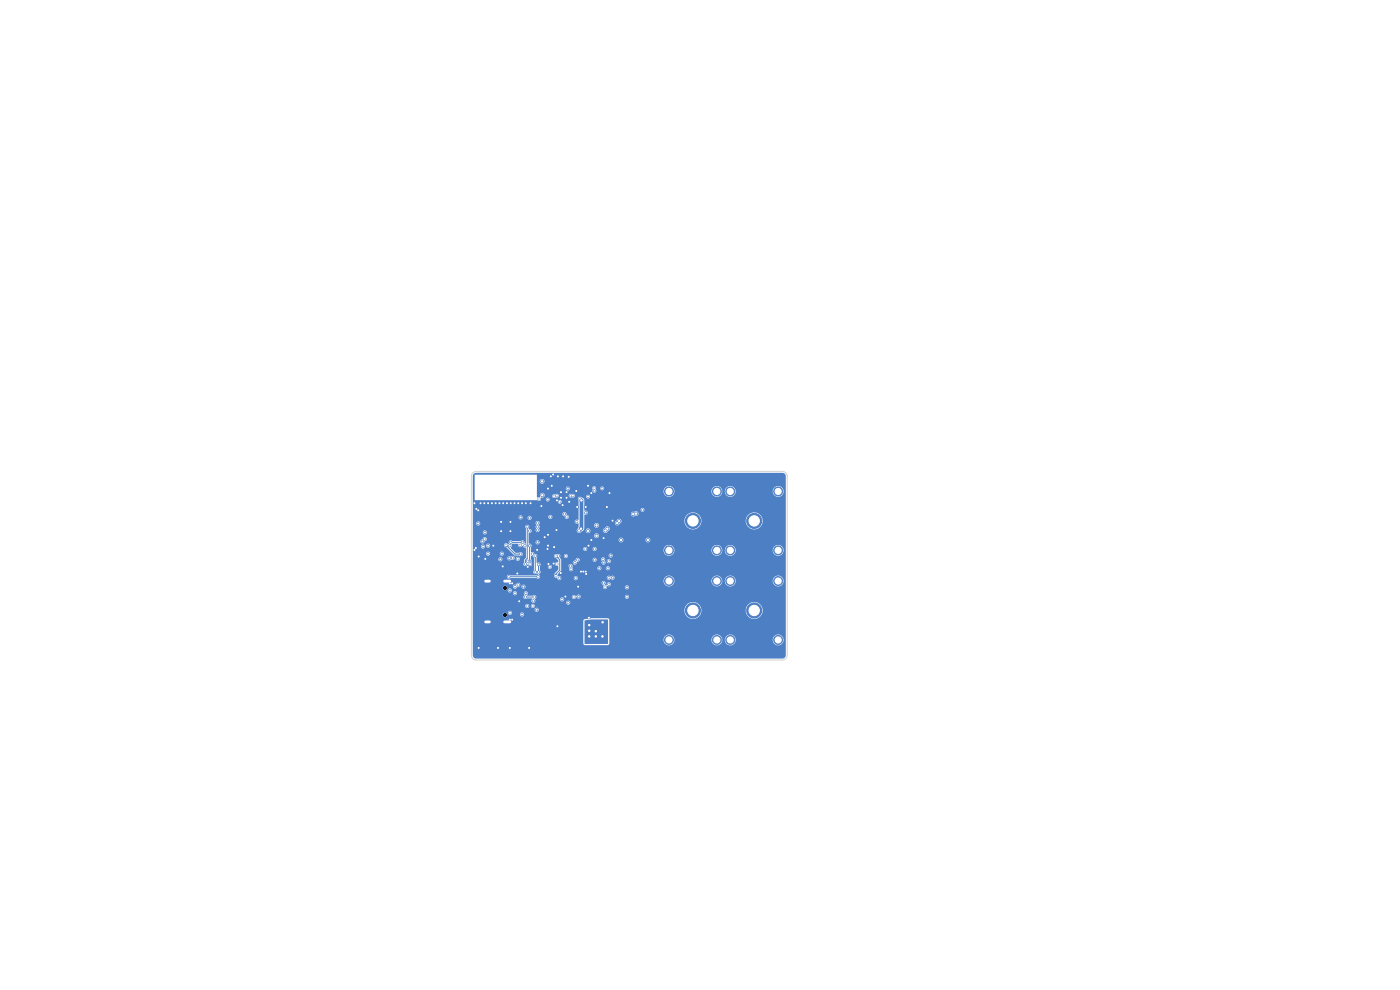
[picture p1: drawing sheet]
<svg xmlns="http://www.w3.org/2000/svg" width="297mm" height="210mm" viewBox="0 0 297 210" stroke-linecap="round" stroke-linejoin="round" font-family="sans-serif">
<g fill="#4d7fc4" stroke="#4d7fc4" stroke-width=".21">
<circle cx="141.9" cy="104.2" r=".95"/>
<circle cx="141.9" cy="116.7" r=".95"/>
<circle cx="147" cy="110.5" r="1.6"/>
<circle cx="152.1" cy="104.2" r=".95"/>
<circle cx="152.1" cy="116.7" r=".95"/>
<circle cx="141.9" cy="123.2" r=".95"/>
<circle cx="141.9" cy="135.7" r=".95"/>
<circle cx="147" cy="129.5" r="1.6"/>
<circle cx="152.1" cy="123.2" r=".95"/>
<circle cx="152.1" cy="135.7" r=".95"/>
<circle cx="119" cy="104.4" r=".25"/>
<circle cx="119" cy="105.6" r=".25"/>
</g>
<path d="M103 123.3h.8M103 131.9h.8M107.1 123.3h1.1M107.1 131.9h1.1" fill="none" stroke="#4d7fc4" stroke-width="1"/>
<path d="M118.8 104.2h1.6v1.6h-1.6z" fill="#4d7fc4"/>
<g fill="#4d7fc4" stroke="#4d7fc4" stroke-width=".21">
<circle cx="120.2" cy="104.4" r=".25"/>
<circle cx="120.2" cy="105.6" r=".25"/>
<circle cx="154.9" cy="123.2" r=".95"/>
<circle cx="154.9" cy="135.7" r=".95"/>
<circle cx="160" cy="129.5" r="1.6"/>
<circle cx="165.1" cy="123.2" r=".95"/>
<circle cx="165.1" cy="135.7" r=".95"/>
<circle cx="154.9" cy="104.2" r=".95"/>
<circle cx="154.9" cy="116.7" r=".95"/>
<circle cx="160" cy="110.5" r="1.6"/>
<circle cx="165.1" cy="104.2" r=".95"/>
<circle cx="165.1" cy="116.7" r=".95"/>
<circle cx="122.5" cy="107.5" r=".22"/>
<circle cx="108.7" cy="123.8" r=".23"/>
<circle cx="109.9" cy="106.8" r=".22"/>
<circle cx="124.7" cy="103.1" r=".22"/>
<circle cx="116.8" cy="101" r=".22"/>
<circle cx="106.6" cy="120.2" r=".22"/>
<circle cx="102.9" cy="118.5" r=".23"/>
<circle cx="118" cy="112.5" r=".22"/>
<circle cx="116.2" cy="103.7" r=".23"/>
<circle cx="101.5" cy="137.5" r=".23"/>
<circle cx="117" cy="103.1" r=".22"/>
<circle cx="119.4" cy="101" r=".22"/>
<circle cx="117.5" cy="116.1" r=".23"/>
<circle cx="112" cy="120.3" r=".2"/>
<circle cx="103.5" cy="106.8" r=".22"/>
<circle cx="108.6" cy="131.5" r=".22"/>
<circle cx="112.5" cy="106.8" r=".22"/>
<circle cx="119.9" cy="126.6" r=".22"/>
<circle cx="116.2" cy="113.5" r=".22"/>
<circle cx="125.5" cy="114.5" r=".22"/>
<circle cx="129.9" cy="110.5" r=".22"/>
<circle cx="110.1" cy="127.6" r=".22"/>
<circle cx="107.5" cy="106.8" r=".22"/>
<circle cx="101.1" cy="107.9" r=".22"/>
<circle cx="124.2" cy="107.5" r=".23"/>
<circle cx="112.2" cy="137.5" r=".23"/>
<circle cx="129.3" cy="104.6" r=".2"/>
<circle cx="120.7" cy="106.5" r=".22"/>
<circle cx="100.7" cy="116.7" r=".23"/>
<circle cx="105.9" cy="106.8" r=".22"/>
<circle cx="104.6" cy="115.8" r=".22"/>
<circle cx="119.3" cy="107.2" r=".22"/>
<circle cx="106.3" cy="112.7" r=".23"/>
<circle cx="100.6" cy="106.8" r=".22"/>
<circle cx="128.8" cy="107.5" r=".23"/>
<circle cx="108.3" cy="110.7" r=".22"/>
<circle cx="110.7" cy="106.7" r=".22"/>
<circle cx="108.2" cy="123.7" r=".22"/>
<circle cx="101.5" cy="108.2" r=".22"/>
<circle cx="116.4" cy="119.6" r=".23"/>
<circle cx="108.3" cy="106.8" r=".22"/>
<circle cx="105.2" cy="106.7" r=".22"/>
<circle cx="120.6" cy="101.2" r=".22"/>
<circle cx="123.8" cy="121.2" r=".23"/>
<circle cx="109.8" cy="121.6" r=".22"/>
<circle cx="117.5" cy="119.5" r=".22"/>
<circle cx="100.9" cy="116.2" r=".23"/>
<circle cx="106.3" cy="110.7" r=".23"/>
<circle cx="101.5" cy="118.1" r=".23"/>
<circle cx="113.9" cy="116.7" r=".23"/>
<circle cx="116.2" cy="115.8" r=".22"/>
<circle cx="122.6" cy="124.5" r=".22"/>
<circle cx="118.1" cy="106.2" r=".22"/>
<circle cx="128" cy="114.2" r=".22"/>
<circle cx="124.3" cy="121.8" r=".22"/>
<circle cx="108.2" cy="131.4" r=".22"/>
<circle cx="117.4" cy="100.7" r=".23"/>
<circle cx="102.7" cy="106.7" r=".22"/>
<circle cx="118.3" cy="101.1" r=".22"/>
<circle cx="108.3" cy="112.7" r=".22"/>
<circle cx="124.8" cy="115.7" r=".22"/>
<circle cx="114.9" cy="107.3" r=".22"/>
<circle cx="118.2" cy="132.9" r=".22"/>
<circle cx="116.1" cy="116.4" r=".22"/>
<circle cx="123.2" cy="121.2" r=".23"/>
<circle cx="124.2" cy="121.2" r=".23"/>
<circle cx="101.9" cy="106.8" r=".22"/>
<circle cx="105.7" cy="137.5" r=".23"/>
<circle cx="106.7" cy="106.7" r=".22"/>
<circle cx="122.2" cy="104.2" r=".22"/>
<circle cx="109.1" cy="106.7" r=".22"/>
<circle cx="111.5" cy="106.8" r=".22"/>
<circle cx="125.4" cy="104.6" r=".2"/>
<circle cx="118.9" cy="121.5" r=".23"/>
<circle cx="108.2" cy="137.4" r=".22"/>
<circle cx="115.5" cy="113.9" r=".23"/>
<circle cx="104.3" cy="106.8" r=".22"/>
<circle cx="124.9" cy="131.1" r=".23"/>
<circle cx="108.2" cy="125.2" r=".22"/>
<circle cx="111.5" cy="125.9" r=".22"/>
<circle cx="109.9" cy="124.1" r=".23"/>
<circle cx="120.5" cy="103.6" r=".22"/>
<circle cx="108.2" cy="130" r=".22"/>
<circle cx="113.1" cy="127.4" r=".22"/>
<circle cx="109.2" cy="125.9" r=".22"/>
<circle cx="109.2" cy="124.5" r=".22"/>
<circle cx="108.8" cy="118.3" r=".22"/>
<circle cx="113" cy="128.6" r=".22"/>
<circle cx="111.8" cy="128.6" r=".22"/>
<circle cx="111.3" cy="115.8" r=".22"/>
<circle cx="112.5" cy="119.6" r=".22"/>
<circle cx="111.5" cy="126.6" r=".23"/>
<circle cx="113.4" cy="126.6" r=".23"/>
<circle cx="112.3" cy="115.8" r=".22"/>
<circle cx="117.5" cy="105.3" r=".2"/>
<circle cx="118.1" cy="105.2" r=".2"/>
<circle cx="115.1" cy="105.1" r=".3"/>
<circle cx="115" cy="102.1" r=".3"/>
<circle cx="116.2" cy="106" r=".2"/>
<circle cx="136.3" cy="108.2" r=".2"/>
<circle cx="124.7" cy="105.3" r=".2"/>
<circle cx="126.5" cy="113.7" r=".3"/>
<circle cx="118.7" cy="106.4" r=".2"/>
<circle cx="123.4" cy="106.1" r=".3"/>
<circle cx="127.7" cy="103.6" r=".2"/>
<circle cx="126.1" cy="104.1" r=".2"/>
<circle cx="127.8" cy="135" r=".3"/>
<circle cx="122.8" cy="112.5" r=".3"/>
<circle cx="121.6" cy="105.2" r=".2"/>
<circle cx="125" cy="132.6" r=".3"/>
<circle cx="125" cy="133.8" r=".3"/>
<circle cx="126.4" cy="133.9" r=".3"/>
<circle cx="125" cy="135" r=".3"/>
<circle cx="126.5" cy="111.5" r=".3"/>
<circle cx="121" cy="105.2" r=".2"/>
<circle cx="123" cy="105.8" r=".2"/>
<circle cx="123.2" cy="112.2" r=".3"/>
<circle cx="126" cy="103.6" r=".2"/>
<circle cx="126.4" cy="135" r=".3"/>
<circle cx="127.8" cy="132" r=".3"/>
<circle cx="102.3" cy="114.9" r=".22"/>
<circle cx="112.4" cy="109.8" r=".23"/>
<circle cx="110.4" cy="109.7" r=".22"/>
<circle cx="119.8" cy="109.1" r=".22"/>
<circle cx="116.7" cy="109.6" r=".22"/>
<circle cx="110.4" cy="115.6" r=".23"/>
<circle cx="114" cy="111.8" r=".22"/>
<circle cx="120.2" cy="109.7" r=".23"/>
<circle cx="121.1" cy="120.1" r=".23"/>
<circle cx="112.4" cy="112.7" r=".23"/>
<circle cx="103.5" cy="115.8" r=".22"/>
<circle cx="120.5" cy="127.9" r=".22"/>
<circle cx="106.4" cy="117.4" r=".22"/>
<circle cx="122.4" cy="110.7" r=".23"/>
<circle cx="124.1" cy="116.4" r=".22"/>
<circle cx="121.8" cy="126.6" r=".22"/>
<circle cx="108.1" cy="115.7" r=".22"/>
<circle cx="122.2" cy="122.6" r=".22"/>
<circle cx="124.2" cy="108.8" r=".22"/>
<circle cx="114" cy="112.5" r=".22"/>
<circle cx="126.1" cy="116.4" r=".22"/>
<circle cx="103.5" cy="117.5" r=".22"/>
<circle cx="131.4" cy="110.5" r=".3"/>
<circle cx="128.8" cy="112.2" r=".3"/>
<circle cx="137.5" cy="114.6" r=".3"/>
<circle cx="134.3" cy="109.1" r=".3"/>
<circle cx="128.5" cy="112.5" r=".3"/>
<circle cx="124.8" cy="112.6" r=".3"/>
<circle cx="130.9" cy="111" r=".3"/>
<circle cx="134.9" cy="109" r=".3"/>
<circle cx="114.4" cy="105.8" r=".23"/>
<circle cx="102.5" cy="115.9" r=".22"/>
<circle cx="114.1" cy="115.1" r=".23"/>
<circle cx="110.8" cy="115.1" r=".23"/>
<circle cx="108.4" cy="115.1" r=".23"/>
<circle cx="120.1" cy="117.9" r=".23"/>
<circle cx="117.9" cy="122.2" r=".22"/>
<circle cx="118.5" cy="117.9" r=".22"/>
<circle cx="117.9" cy="117.9" r=".23"/>
<circle cx="107.4" cy="115.6" r=".23"/>
<circle cx="118.2" cy="119.6" r=".22"/>
<circle cx="116.6" cy="120.2" r=".23"/>
<circle cx="110.5" cy="117.5" r=".22"/>
<circle cx="112.9" cy="117.5" r=".23"/>
<circle cx="102.8" cy="112.9" r=".23"/>
<circle cx="119.2" cy="127.2" r=".22"/>
<circle cx="122.7" cy="126.6" r=".22"/>
<circle cx="129.9" cy="122.5" r=".23"/>
<circle cx="127.9" cy="118.6" r=".23"/>
<circle cx="131.8" cy="114.5" r=".3"/>
<circle cx="129.5" cy="117.9" r=".22"/>
<circle cx="128.1" cy="119.4" r=".23"/>
<circle cx="128.1" cy="123.6" r=".23"/>
<circle cx="133" cy="126.6" r=".23"/>
<circle cx="133" cy="124.6" r=".23"/>
<circle cx="128.3" cy="124.6" r=".22"/>
<circle cx="129.2" cy="119" r=".22"/>
<circle cx="128.9" cy="120.5" r=".23"/>
<circle cx="129.2" cy="123.9" r=".22"/>
<circle cx="126.2" cy="118.7" r=".22"/>
<circle cx="127.2" cy="120.5" r=".22"/>
<circle cx="129.2" cy="122.5" r=".22"/>
<circle cx="122.5" cy="118.8" r=".23"/>
<circle cx="109.8" cy="118.5" r=".23"/>
<circle cx="121.9" cy="119.4" r=".23"/>
<circle cx="111.9" cy="119.1" r=".23"/>
<circle cx="108" cy="118.5" r=".22"/>
<circle cx="121.2" cy="120.7" r=".22"/>
<circle cx="101.5" cy="111" r=".22"/>
<circle cx="114.2" cy="122.3" r=".22"/>
<circle cx="107.9" cy="122.4" r=".23"/>
<circle cx="118.6" cy="122.6" r=".23"/>
<circle cx="102.8" cy="114.4" r=".23"/>
<circle cx="106.2" cy="118.6" r=".22"/>
<circle cx="114.2" cy="121.4" r=".23"/>
<circle cx="114.2" cy="119.8" r=".22"/>
<circle cx="111.9" cy="111.7" r=".22"/>
<circle cx="110.8" cy="130.3" r=".22"/>
<circle cx="111" cy="124.5" r=".22"/>
<circle cx="111.5" cy="119.6" r=".22"/>
<circle cx="113.9" cy="129.3" r=".22"/>
<circle cx="113.5" cy="117.9" r=".23"/>
<circle cx="114.1" cy="110.9" r=".23"/>
<circle cx="113.5" cy="121.4" r=".23"/>
</g>
<path d="M107.4 115.7l1.9 1.9h1.2M108.3 115.1h2.5M111.8 111.8v6.7l-.4 .4v.8M112.4 115.8v3.9M113.5 118v3.4M114.3 119.8v1.6M117.9 118l.8 .8v2.2l-.8 .8v.4M107.9 122.4h6.2M113.3 126.7l-1.9 .1" fill="none" stroke="#4d7fc4" stroke-width=".21"/>
<path d="M123.3 106.2l-.1 6" fill="none" stroke="#4d7fc4" stroke-width=".8"/>
<g fill="#4d7fc4">
<path d="M124 131.6l1.4-.2h3.6v5.2h-5z"/>
<path d="M100.5 100.5l.5-.2h65l.5 .2 .2 .5v38l-.1 .4-.3 .2-65.4 .1-.4-.2-.2-.5v-7.3h23.4v4.8l.4 .4 4.9-.1 .2-.2 .1-.9h11.5v.1a1.15 1.15 0 0 0 1.2 1.1 1.15 1.15 0 0 0 1.1-1.2h7.8v.1a1.15 1.15 0 0 0 1.3 1.1 1.15 1.15 0 0 0 1-1.2h.6v.1a1.15 1.15 0 0 0 1.2 1.1 1.15 1.15 0 0 0 1.1-1.2h7.8v.1a1.15 1.15 0 0 0 1.8 .9 1.15 1.15 0 0 0 0-1.9 1.15 1.15 0 0 0-1.8 .9h-7.8l-.1-.2a1.15 1.15 0 0 0-1.2-.9 1.15 1.15 0 0 0-1 1.1h-.6v-.2a1.15 1.15 0 0 0-1.2-.9 1.15 1.15 0 0 0-1.1 1.1h-7.8l-.1-.2a1.15 1.15 0 0 0-1.2-.9 1.15 1.15 0 0 0-1 1.1h-11.5v-4.2l-.4-.4h-3.5l-1.4 .2-.3 .4h-23.4v-1.3h6.3v.2a.48 .48 0 0 0 .8 .3 .48 .48 0 0 0 0-.8 .48 .48 0 0 0-.8 .3h-6.3v-.5h7.5v.2a.43 .43 0 0 0 .7 .2h1.8a.43 .43 0 0 0 .6 .5 .43 .43 0 0 0 .2-.7 .43 .43 0 0 0-.7 .1l-1.9 .1a.43 .43 0 0 0-.1-.7 .43 .43 0 0 0-.6 .3h-7.5v-.6h13.1a.43 .43 0 0 0 .4 .5 .43 .43 0 0 0 .5-.4h30.9v.2a1.8 1.8 0 0 0 1.9 1.7 1.8 1.8 0 0 0 1.7-1.9h9.4v.2a1.8 1.8 0 0 0 2.7 1.4 1.8 1.8 0 0 0 0-3 1.8 1.8 0 0 0-2.7 1.4h-9.4v-.3a1.8 1.8 0 0 0-1.9-1.4 1.8 1.8 0 0 0-1.7 1.7l-30.9-.1a.43 .43 0 0 0-.4-.4 .43 .43 0 0 0-.5 .4h-13.1v-.8h11.1a.43 .43 0 0 0 .5 .5 .43 .43 0 0 0 .4-.5h.3v.1a.43 .43 0 0 0 .7 .3 .43 .43 0 0 0 0-.7 .43 .43 0 0 0-.7 .3l-.4-.1a.43 .43 0 0 0-.4-.3 .43 .43 0 0 0-.4 .4h-11.1v-1.9h10.7v.1a.46 .46 0 0 0 .4 .4 .46 .46 0 0 0 .4-.2h1l.1 .2a.43 .43 0 0 0-.1 .6 .43 .43 0 0 0 .6 .1h6.7v.1a.43 .43 0 0 0 .7 .3 .43 .43 0 0 0 0-.7 .43 .43 0 0 0-.7 .3h-6.7l.2-.3-.1-.4h5.3v.1a.43 .43 0 0 0 .7 .3 .43 .43 0 0 0 0-.7 .43 .43 0 0 0-.7 .3h-5.3l.3-.5h7.5a.48 .48 0 0 0 .5 .5 .48 .48 0 0 0 .5-.4 .43 .43 0 0 0 .5 .3 .43 .43 0 0 0 .4-.5h9.4v.2a.43 .43 0 0 0 .6 .3 .43 .43 0 0 0 0-.8 .43 .43 0 0 0-.6 .3h-9.4a.5 .5 0 0 0-.5-.4 .5 .5 0 0 0-.5 .4l-.1-.1a.43 .43 0 0 0-.5-.2 .43 .43 0 0 0-.3 .4h-7.5l-.4-.4-.4 .2h-1.1l-.1-.2a.44 .44 0 0 0 0-.7 .44 .44 0 0 0-.6 .1 .44 .44 0 0 0 .1 .6l-.3 .4h-10.7v-.8h8.5a.43 .43 0 0 0 .6 .5 .43 .43 0 0 0 .2-.7 .43 .43 0 0 0-.7 .1l-8.6 .1v-.6h7.4a.43 .43 0 0 0 .6 .5 .43 .43 0 0 0 .2-.7 .43 .43 0 0 0-.8 .1l-7.4 .1v-.6h6.3a.48 .48 0 0 0 .6 .6 .48 .48 0 0 0 .3-.8h1.3v.1a.46 .46 0 0 0 .5 .4 .46 .46 0 0 0 .4-.4l.9-.1v.1a.43 .43 0 0 0 .7 .3 .43 .43 0 0 0 0-.7 .43 .43 0 0 0-.7 .3h-.4a.45 .45 0 0 0-.1-.7 .45 .45 0 0 0-.6 .3l-.4 .1-.3 .3h-1.3l-.5-.2-.4 .4h-6.3v-1h27.3l.1 .3 .4 .3a.43 .43 0 0 0 .1 .7 .43 .43 0 0 0 .6-.4h3.8v.2a.43 .43 0 0 0 .6 .3 .43 .43 0 0 0 0-.8 .43 .43 0 0 0-.6 .3h-3.8v-.2a.45 .45 0 0 0 .7-.3 .45 .45 0 0 0-.5-.5 .45 .45 0 0 0-.3 .7l-.4-.2a.44 .44 0 0 0 0-.7 .44 .44 0 0 0-.7 .3h-27.3v-.4h40.5v.1a1.15 1.15 0 0 0 1.2 1.1 1.15 1.15 0 0 0 1.1-1.2h7.8v.1a1.15 1.15 0 0 0 1.3 1.1 1.15 1.15 0 0 0 1-1.2h.6v.1a1.15 1.15 0 0 0 1.2 1.1 1.15 1.15 0 0 0 1.1-1.2h7.8v.1a1.15 1.15 0 0 0 1.8 .9 1.15 1.15 0 0 0 0-1.9 1.15 1.15 0 0 0-1.8 .9h-7.8l-.1-.2a1.15 1.15 0 0 0-1.2-.9 1.15 1.15 0 0 0-1 1.1h-.6v-.2a1.15 1.15 0 0 0-1.2-.9 1.15 1.15 0 0 0-1.1 1.1h-7.8l-.1-.2a1.15 1.15 0 0 0-1.2-.9 1.15 1.15 0 0 0-1 1.1h-40.5v-4.6h5.4v.1a.43 .43 0 0 0 .6 .3 .43 .43 0 0 0 .2-.6h1.1v.1a.51 .51 0 0 0 .4 .4 .51 .51 0 0 0 .5-.2l.3 .1 .4-.3h.2a.44 .44 0 0 0 .6 .5 .44 .44 0 0 0 .2-.7 .44 .44 0 0 0-.8 .2h-.2a.47 .47 0 0 0-.3-.5 .47 .47 0 0 0-.6 .1 .44 .44 0 0 0-.7 .3h-1.1a.43 .43 0 0 0-.5-.2 .43 .43 0 0 0-.3 .4h-5.4v-1.2h2.8v.1a.43 .43 0 0 0 .5 .4 .43 .43 0 0 0 .4-.5h2v.1a.43 .43 0 0 0 .7 .3 .43 .43 0 0 0 0-.7 .43 .43 0 0 0-.7 .3h-2l-.1-.1a.43 .43 0 0 0-.4-.3 .43 .43 0 0 0-.4 .4h-2.8v-1.5h1.7v.1a.43 .43 0 0 0 .6 .3 .43 .43 0 0 0 .2-.6h.3v.1a.43 .43 0 0 0 .6 .4 .43 .43 0 0 0 .2-.6h3l.1 .3 .4 .2 1.7 1.7 1.1 .1a.44 .44 0 0 0 .6-.1 .44 .44 0 0 0-.1-.6 .44 .44 0 0 0-.6 .1l-.8-.1-1-1 .4-.9h1.2l.1 .2a.48 .48 0 0 0 .3 .6 .48 .48 0 0 0 .6-.3l.3 .3 .4 .2v2l-.4 .5v.5a.48 .48 0 0 0 .1 .7 .48 .48 0 0 0 .7-.3v.1a.45 .45 0 0 0 .7 .2 .45 .45 0 0 0 0-.7l-.1-1.3 .1-.1 .4 .1 .2 .3v2.7a.49 .49 0 0 0 0 .7 .49 .49 0 0 0 .7 0l.1 .2-.3 .2h-5.5a.44 .44 0 0 0-.7 0 .44 .44 0 0 0 .1 .6 .44 .44 0 0 0 .6-.1h5.5a.48 .48 0 0 0 .7-.1 .48 .48 0 0 0-.2-.7 .5 .5 0 0 0 .2-.8v-.8h1.7a.43 .43 0 0 0 .6 .5 .43 .43 0 0 0 .2-.7 .43 .43 0 0 0-.8 .1h-1.7a.5 .5 0 0 0 0-.7 .5 .5 0 0 0-.7 0v-1.1l.2-.4h3.5l.1 .3 .8 .7v.3a.48 .48 0 0 0-.7 .5 .48 .48 0 0 0 .7 .4v.7l-.7 .8-.1 .4a.55 .55 0 0 0 .6 .6v.1a.43 .43 0 0 0 .5 .4 .43 .43 0 0 0 .4-.5h2.6v.1a.43 .43 0 0 0 .6 .4 .43 .43 0 0 0 .2-.6h6.2v.1a.52 .52 0 0 0 .9 .2 .43 .43 0 0 0 .7 0 .43 .43 0 0 0-.2-.7 .43 .43 0 0 0-.6 .2 .45 .45 0 0 0-.4-.2 .45 .45 0 0 0-.4 .4h-6.2a.43 .43 0 0 0-.4-.3 .43 .43 0 0 0-.4 .4h-2.6l-.2-.3-.5-.1-.1-.4 .7-.7 .1-1.1h1.5l.1 .6a.43 .43 0 0 0 .5 .6 .43 .43 0 0 0 .3-.7h5.2v.1a.43 .43 0 0 0 .5 .4 .43 .43 0 0 0 .4-.5h.9v.1a.43 .43 0 0 0 .7 .3 .43 .43 0 0 0 0-.7 .43 .43 0 0 0-.7 .3h-.9l-.1-.2a.43 .43 0 0 0-.5-.2 .43 .43 0 0 0-.3 .4h-5.2l-.1-.2a.43 .43 0 0 0-.2-.6 .43 .43 0 0 0-.6 .3h-1.5v-.7h2.4l.1 .3a.49 .49 0 0 0 .6 .1 .49 .49 0 0 0 .3-.5 .45 .45 0 0 0 .5-.5h2.7v.1a.43 .43 0 0 0 .6 .4 .43 .43 0 0 0 .2-.6h1l.2 .5-.1 .2a.43 .43 0 0 0 .6 .4 .43 .43 0 0 0 .1-.7h.4v.1a.43 .43 0 0 0 .7 .3 .43 .43 0 0 0 0-.7 .43 .43 0 0 0-.7 .3h-.4a.45 .45 0 0 0-.1-.7 .45 .45 0 0 0-.7 .3h-1a.43 .43 0 0 0-.4-.3 .43 .43 0 0 0-.4 .4h-2.7l-.1-.1a.49 .49 0 0 0-.6-.2 .49 .49 0 0 0-.3 .5l-.3 .1-.2 .3h-2.4l-.1-.7-.2-.3 .1-.4h.7a.43 .43 0 0 0 .5 .5 .43 .43 0 0 0 .3-.6h8.7v.1a.43 .43 0 0 0 .7 .3 .43 .43 0 0 0 0-.7 .43 .43 0 0 0-.7 .3h-8.7a.43 .43 0 0 0-.4-.3 .43 .43 0 0 0-.4 .4h-.7l-.2-.3h-.4a.52 .52 0 0 0-.8 .3h-3.5l-.2-.3-.3-.1a.52 .52 0 0 0-.7-.3l-.2-.1v-.7h11.1v.1a.43 .43 0 0 0 .5 .4 .43 .43 0 0 0 .4-.5h1.1v.1a.42 .42 0 0 0 .4 .4 .42 .42 0 0 0 .4-.2h14.3v.1a1.15 1.15 0 0 0 1.2 1.1 1.15 1.15 0 0 0 1.1-1.2h7.8v.1a1.15 1.15 0 0 0 1.3 1.1 1.15 1.15 0 0 0 1-1.2h.6v.1a1.15 1.15 0 0 0 1.2 1.1 1.15 1.15 0 0 0 1.1-1.2h7.8v.1a1.15 1.15 0 0 0 1.8 .9 1.15 1.15 0 0 0 0-1.9 1.15 1.15 0 0 0-1.8 .9h-7.8l-.1-.2a1.15 1.15 0 0 0-1.2-.9 1.15 1.15 0 0 0-1 1.1h-.6v-.2a1.15 1.15 0 0 0-1.2-.9 1.15 1.15 0 0 0-1.1 1.1h-7.8l-.1-.2a1.15 1.15 0 0 0-1.2-.9 1.15 1.15 0 0 0-1 1.1l-14.3-.1a.43 .43 0 0 0-.2-.6 .43 .43 0 0 0-.6 .4h-1.1l-.1-.2a.43 .43 0 0 0-.5-.2 .43 .43 0 0 0-.3 .4h-11.1v-.3a.48 .48 0 0 0 .1-.6 .48 .48 0 0 0-.5-.2l-.1-.3h1.5v.1a.43 .43 0 0 0 .7 .3 .43 .43 0 0 0 0-.7 .43 .43 0 0 0-.7 .3h-1.5v-.5h19.1v.1a.5 .5 0 0 0 .6 .5 .5 .5 0 0 0 .5-.6h4.7v.1a.5 .5 0 0 0 .7 .4 .5 .5 0 0 0 0-.9 .5 .5 0 0 0-.7 .4h-4.7a.5 .5 0 0 0-.6-.5 .5 .5 0 0 0-.5 .5h-19.1v-.9h13.9v.1a.5 .5 0 0 0 .8 .4 .5 .5 0 0 0 0-.9 .5 .5 0 0 0-.8 .4h-13.9v-.5a.49 .49 0 0 0 .6-.2 .49 .49 0 0 0-.2-.6l-.4-.2a.44 .44 0 0 0 0-.7 .44 .44 0 0 0-.6 .1 .44 .44 0 0 0 .1 .6v3.1l-.1 .1-.2-.1a.46 .46 0 0 0-.2-.5 .46 .46 0 0 0-.6 .1h-1.8a.5 .5 0 0 0-.7-.1 .5 .5 0 0 0-.1 .7h-.2a.43 .43 0 0 0-.5-.2 .43 .43 0 0 0-.3 .4h-3a.43 .43 0 0 0-.4-.3 .43 .43 0 0 0-.4 .4h-.3a.43 .43 0 0 0-.5-.2 .43 .43 0 0 0-.3 .4h-1.7v-1.1h1.6v.1a.45 .45 0 0 0 .5 .4 .45 .45 0 0 0 .4-.5 .45 .45 0 0 0 .5-.5 .45 .45 0 0 0-.5-.4 .45 .45 0 0 0-.4 .5l-.3 .1-.2 .3h-1.6v-1.9h2.1a.43 .43 0 0 0 .6 .5 .43 .43 0 0 0 .2-.7 .43 .43 0 0 0-.7 .1l-2.2 .1v-1.9h.7a.43 .43 0 0 0 .5 .5 .43 .43 0 0 0 .3-.6h11.8l.2 .5-.2 .3 .2 .4a.45 .45 0 0 0 0 .7 .45 .45 0 0 0 .6-.1 .45 .45 0 0 0-.1-.6l.2-.4-.2-.4a.46 .46 0 0 0 0-.7h7.6v.1a.47 .47 0 0 0 .8 .3v.9a.64 .64 0 0 0-.1 1.1h.4l.7-.5h.5v.2a.5 .5 0 0 0 .6 .4 .5 .5 0 0 0 .4-.6h2.7v.1a.51 .51 0 0 0 .5 .5 .51 .51 0 0 0 .5-.4l.1-.1a.52 .52 0 0 0 .1-.9 .52 .52 0 0 0-.8 .4l-.4 .4-2.7-.1a.5 .5 0 0 0-.5-.3 .5 .5 0 0 0-.5 .4h-.5l.3-.4v-.7h2v.1a.5 .5 0 0 0 .8 .4 .5 .5 0 0 0 0-.9 .5 .5 0 0 0-.8 .4h-2v-.5h6.4v.1a.51 .51 0 0 0 .5 .5 .51 .51 0 0 0 .5-.4l.4-.4v-.3h13.4a1.8 1.8 0 0 0 1.8 1.9 1.8 1.8 0 0 0 1.8-1.9h9.4v.2a1.8 1.8 0 0 0 2.7 1.4 1.8 1.8 0 0 0 0-3 1.8 1.8 0 0 0-2.7 1.4h-9.4v-.3a1.8 1.8 0 0 0-1.9-1.4 1.8 1.8 0 0 0-1.7 1.7h-13.4v-.2a.53 .53 0 0 0-.6-.1 .53 .53 0 0 0-.4 .4l-.4 .4h-6.4v-1.7l.6-.2h9.2v.1a.51 .51 0 0 0 .9 .3 .51 .51 0 0 0 .8-.5 .51 .51 0 0 0-.9-.3 .6 .6 0 0 0-.8 .4h-9.2a.43 .43 0 0 0 0-.5 .43 .43 0 0 0-.5-.1l-.1-.3h11.9a.4 .4 0 0 0 .5 .4 .4 .4 0 0 0 .2-.6 .4 .4 0 0 0-.7 .1l-11.9 .1v-2l-.3-.4-.4-.2a.42 .42 0 0 0-.6 0 .42 .42 0 0 0 0 .6l-.1 4.2a.45 .45 0 0 0-.7 .3h-7.6a.43 .43 0 0 0-.7 .3h-11.8a.43 .43 0 0 0-.4-.3 .43 .43 0 0 0-.4 .4h-.7v-1.3h9.7v.1a.43 .43 0 0 0 .5 .4 .43 .43 0 0 0 .4-.4h1v.1a.43 .43 0 0 0 .6 .3 .43 .43 0 0 0 .2-.6h3.6v.1a.43 .43 0 0 0 .7 .3 .43 .43 0 0 0 0-.7 .43 .43 0 0 0-.7 .3h-3.6a.43 .43 0 0 0-.5-.2 .43 .43 0 0 0-.3 .4l-1-.1a.43 .43 0 0 0-.5-.4 .43 .43 0 0 0-.4 .4h-9.7v-.7h19l.1 .3 .4 .3a.44 .44 0 0 0 .5 .5 .44 .44 0 0 0 .4-.5 .44 .44 0 0 0-.5-.4l-.1-.4a.43 .43 0 0 0-.5-.2 .43 .43 0 0 0-.3 .4h-19v-2.6h18a.4 .4 0 0 0 .6 .4 .4 .4 0 0 0 .1-.6 .4 .4 0 0 0-.6 .1l-18.1 .1v-.3h13.7a.45 .45 0 0 0 .4 .2 .45 .45 0 0 0 .4-.4h1a.4 .4 0 0 0 .5 .5 .4 .4 0 0 0 .2-.7 .4 .4 0 0 0-.7 .1l-1 .1v-.4a.56 .56 0 0 0 .7-.3l1.6 .1a.53 .53 0 0 0 .9 .2 .4 .4 0 0 0 .6-.4l2 .1a.6 .6 0 0 0 .8 .3h.3l.2-.2h2.4a.41 .41 0 0 0 .6 .5 .41 .41 0 0 0 .2-.7 .41 .41 0 0 0-.7 .1l-2.5 .1-.1-.5h-.5a.41 .41 0 0 0-.7 .3h-2l-.4-.4-.4 .2a.41 .41 0 0 0-.7 .3l-1.5-.1a.52 .52 0 0 0-.7-.5 .52 .52 0 0 0-.3 .8l-.7 .1v-1.9h6.1v.1a.43 .43 0 0 0 .6 .4 .43 .43 0 0 0 .2-.6h4.8l.2 .4a.41 .41 0 0 0 .1 .5 .41 .41 0 0 0 .5-.1h14.4v.2a1.15 1.15 0 0 0 1.2 .9 1.15 1.15 0 0 0 1.1-1.1h7.8l.1 .2a1.15 1.15 0 0 0 1.2 .9 1.15 1.15 0 0 0 1-1.1h.6v.2a1.15 1.15 0 0 0 1.2 .9 1.15 1.15 0 0 0 1.1-1.1h7.8l.1 .2a1.15 1.15 0 0 0 1.8 .6 1.15 1.15 0 0 0-.3-1.9 1.15 1.15 0 0 0-1.6 1.1h-7.8v-.1a1.15 1.15 0 0 0-1.3-1.1 1.15 1.15 0 0 0-1 1.2h-.6v-.1a1.15 1.15 0 0 0-1.2-1.1 1.15 1.15 0 0 0-1.1 1.2h-7.8v-.1a1.15 1.15 0 0 0-1.3-1.1 1.15 1.15 0 0 0-1 1.2h-14.4l.1-.8 .8 .1a.4 .4 0 0 0 .6 .4 .4 .4 0 0 0 .1-.7 .4 .4 0 0 0-.6 .1l-.9 .1-.1-.2a.4 .4 0 0 0-.5-.1 .4 .4 0 0 0-.3 .3h-4.8a.43 .43 0 0 0-.4-.3 .43 .43 0 0 0-.4 .4h-6.1v-1.6h.6v.2a.5 .5 0 0 0 .8 .3 .5 .5 0 0 0 0-.8 .5 .5 0 0 0-.8 .3h-.6v-1.3h-13.2v5.4h-.4v-5.1z"/>
</g>
<path d="M100.3 100.3l.7-.3h65a1 1 0 0 1 1 1v38a1 1 0 0 1-1 1h-65a1 1 0 0 1-1-1v-38z" fill="none" stroke="#d0d2cd" stroke-width=".21"/>
<g fill="#fff" stroke="#fff" stroke-width=".21">
<circle cx="122.5" cy="107.5" r=".1"/>
<circle cx="108.6" cy="123.8" r=".1"/>
<circle cx="109.9" cy="106.8" r=".1"/>
<circle cx="124.7" cy="103" r=".1"/>
<circle cx="116.9" cy="101" r=".1"/>
<circle cx="106.6" cy="120.2" r=".1"/>
<circle cx="102.9" cy="118.6" r=".1"/>
<circle cx="118" cy="112.5" r=".1"/>
<circle cx="116.2" cy="103.7" r=".1"/>
<circle cx="101.5" cy="137.5" r=".1"/>
<circle cx="117" cy="103" r=".1"/>
<circle cx="119.4" cy="101" r=".1"/>
<circle cx="117.6" cy="116" r=".1"/>
<circle cx="111.9" cy="120.2" r=".1"/>
<circle cx="103.5" cy="106.8" r=".1"/>
<circle cx="108.6" cy="131.5" r=".1"/>
<circle cx="112.6" cy="106.7" r=".1"/>
<circle cx="119.9" cy="126.6" r=".1"/>
<circle cx="116.2" cy="113.5" r=".1"/>
<circle cx="125.4" cy="114.6" r=".1"/>
<circle cx="129.9" cy="110.5" r=".1"/>
<circle cx="110.2" cy="127.6" r=".1"/>
<circle cx="107.5" cy="106.8" r=".1"/>
<circle cx="101.1" cy="107.9" r=".1"/>
<circle cx="124.3" cy="107.5" r=".1"/>
<circle cx="112.2" cy="137.5" r=".1"/>
<circle cx="129.3" cy="104.6" r=".1"/>
<circle cx="120.7" cy="106.5" r=".1"/>
<circle cx="100.7" cy="116.6" r=".1"/>
<circle cx="105.9" cy="106.8" r=".1"/>
<circle cx="104.6" cy="115.8" r=".1"/>
<circle cx="119.3" cy="107.2" r=".1"/>
<circle cx="106.3" cy="112.7" r=".1"/>
<circle cx="100.6" cy="106.8" r=".1"/>
<circle cx="128.7" cy="107.5" r=".1"/>
<circle cx="108.3" cy="110.7" r=".1"/>
<circle cx="110.7" cy="106.8" r=".1"/>
<circle cx="108.2" cy="123.7" r=".1"/>
<circle cx="101.5" cy="108.2" r=".1"/>
<circle cx="116.3" cy="119.6" r=".1"/>
<circle cx="108.3" cy="106.8" r=".1"/>
<circle cx="105.2" cy="106.7" r=".1"/>
<circle cx="120.6" cy="101.2" r=".1"/>
<circle cx="123.7" cy="121.3" r=".1"/>
<circle cx="109.8" cy="121.6" r=".1"/>
<circle cx="117.4" cy="119.6" r=".1"/>
<circle cx="100.9" cy="116.2" r=".1"/>
<circle cx="106.3" cy="110.7" r=".1"/>
<circle cx="101.5" cy="118" r=".1"/>
<circle cx="113.9" cy="116.6" r=".1"/>
<circle cx="116.2" cy="115.8" r=".1"/>
<circle cx="122.6" cy="124.5" r=".1"/>
<circle cx="118.2" cy="106.2" r=".1"/>
<circle cx="128" cy="114.2" r=".1"/>
<circle cx="124.3" cy="121.8" r=".1"/>
<circle cx="108.2" cy="131.4" r=".1"/>
<circle cx="117.3" cy="100.7" r=".1"/>
<circle cx="102.8" cy="106.8" r=".1"/>
<circle cx="118.3" cy="101.1" r=".1"/>
<circle cx="108.3" cy="112.7" r=".1"/>
<circle cx="124.9" cy="115.7" r=".1"/>
<circle cx="114.9" cy="107.3" r=".1"/>
<circle cx="118.2" cy="132.9" r=".1"/>
<circle cx="116.2" cy="116.5" r=".1"/>
<circle cx="123.3" cy="121.3" r=".1"/>
<circle cx="124.3" cy="121.3" r=".1"/>
<circle cx="101.9" cy="106.8" r=".1"/>
<circle cx="105.6" cy="137.5" r=".1"/>
<circle cx="106.7" cy="106.8" r=".1"/>
<circle cx="122.3" cy="104.2" r=".1"/>
<circle cx="109.2" cy="106.7" r=".1"/>
<circle cx="111.6" cy="106.7" r=".1"/>
<circle cx="125.5" cy="104.6" r=".1"/>
<circle cx="118.9" cy="121.6" r=".1"/>
<circle cx="108.2" cy="137.4" r=".1"/>
<circle cx="115.6" cy="113.9" r=".1"/>
<circle cx="104.3" cy="106.8" r=".1"/>
<circle cx="124.9" cy="131.1" r=".1"/>
<circle cx="108.1" cy="125.3" r=".1"/>
<circle cx="111.6" cy="125.8" r=".1"/>
<circle cx="109.9" cy="124.1" r=".1"/>
<circle cx="120.5" cy="103.6" r=".1"/>
<circle cx="108.2" cy="130" r=".1"/>
<circle cx="113.2" cy="127.4" r=".1"/>
<circle cx="109.2" cy="125.9" r=".1"/>
<circle cx="109.2" cy="124.5" r=".1"/>
<circle cx="108.8" cy="118.3" r=".1"/>
<circle cx="113" cy="128.6" r=".1"/>
<circle cx="111.9" cy="128.6" r=".1"/>
<circle cx="111.3" cy="115.8" r=".1"/>
<circle cx="112.5" cy="119.6" r=".1"/>
<circle cx="111.5" cy="126.6" r=".1"/>
<circle cx="113.4" cy="126.6" r=".1"/>
<circle cx="112.3" cy="115.8" r=".1"/>
<circle cx="117.6" cy="105.2" r=".1"/>
<circle cx="118.2" cy="105.2" r=".1"/>
<circle cx="115" cy="105" r=".15"/>
<circle cx="115" cy="102.1" r=".15"/>
<circle cx="116.2" cy="106" r=".1"/>
<circle cx="136.3" cy="108.2" r=".1"/>
<circle cx="124.7" cy="105.3" r=".1"/>
<circle cx="126.6" cy="113.6" r=".15"/>
<circle cx="118.7" cy="106.5" r=".1"/>
<circle cx="123.3" cy="106.2" r=".15"/>
<circle cx="127.7" cy="103.6" r=".1"/>
<circle cx="126.1" cy="104.1" r=".1"/>
<circle cx="127.8" cy="135" r=".15"/>
<circle cx="122.8" cy="112.6" r=".15"/>
<circle cx="121.6" cy="105.2" r=".1"/>
<circle cx="125" cy="132.6" r=".15"/>
<circle cx="125" cy="133.8" r=".15"/>
<circle cx="126.4" cy="133.9" r=".15"/>
<circle cx="125" cy="135" r=".15"/>
<circle cx="126.6" cy="111.4" r=".15"/>
<circle cx="121" cy="105.2" r=".1"/>
<circle cx="123" cy="105.8" r=".1"/>
<circle cx="123.3" cy="112.1" r=".15"/>
<circle cx="126.1" cy="103.5" r=".1"/>
<circle cx="126.4" cy="135" r=".15"/>
<circle cx="127.8" cy="132" r=".15"/>
<circle cx="102.3" cy="114.9" r=".1"/>
<circle cx="112.3" cy="109.9" r=".1"/>
<circle cx="110.5" cy="109.8" r=".1"/>
<circle cx="119.7" cy="109" r=".1"/>
<circle cx="116.8" cy="109.6" r=".1"/>
<circle cx="110.4" cy="115.6" r=".1"/>
<circle cx="114" cy="111.7" r=".1"/>
<circle cx="120.2" cy="109.6" r=".1"/>
<circle cx="121" cy="120" r=".1"/>
<circle cx="112.4" cy="112.6" r=".1"/>
<circle cx="103.5" cy="115.8" r=".1"/>
<circle cx="120.6" cy="127.9" r=".1"/>
<circle cx="106.5" cy="117.4" r=".1"/>
<circle cx="122.3" cy="110.6" r=".1"/>
<circle cx="124.2" cy="116.5" r=".1"/>
<circle cx="121.7" cy="126.6" r=".1"/>
<circle cx="108.2" cy="115.7" r=".1"/>
<circle cx="122.2" cy="122.6" r=".1"/>
<circle cx="124.3" cy="108.7" r=".1"/>
<circle cx="114" cy="112.5" r=".1"/>
<circle cx="126.2" cy="116.5" r=".1"/>
<circle cx="103.5" cy="117.5" r=".1"/>
<circle cx="131.3" cy="110.6" r=".15"/>
<circle cx="128.8" cy="112.1" r=".15"/>
<circle cx="137.5" cy="114.6" r=".15"/>
<circle cx="134.3" cy="109.1" r=".15"/>
<circle cx="128.4" cy="112.6" r=".15"/>
<circle cx="124.7" cy="112.6" r=".15"/>
<circle cx="131" cy="110.9" r=".15"/>
<circle cx="135" cy="108.9" r=".15"/>
<circle cx="114.3" cy="105.9" r=".1"/>
<circle cx="102.5" cy="115.9" r=".1"/>
<circle cx="114" cy="115" r=".1"/>
<circle cx="110.9" cy="115" r=".1"/>
<circle cx="108.3" cy="115" r=".1"/>
<circle cx="120" cy="117.9" r=".1"/>
<circle cx="117.9" cy="122.2" r=".1"/>
<circle cx="118.5" cy="117.9" r=".1"/>
<circle cx="117.9" cy="117.9" r=".1"/>
<circle cx="107.3" cy="115.6" r=".1"/>
<circle cx="118.2" cy="119.6" r=".1"/>
<circle cx="116.6" cy="120.2" r=".1"/>
<circle cx="110.5" cy="117.6" r=".1"/>
<circle cx="112.9" cy="117.6" r=".1"/>
<circle cx="102.9" cy="112.9" r=".1"/>
<circle cx="119.2" cy="127.2" r=".1"/>
<circle cx="122.7" cy="126.6" r=".1"/>
<circle cx="129.9" cy="122.6" r=".1"/>
<circle cx="127.9" cy="118.6" r=".1"/>
<circle cx="131.7" cy="114.6" r=".15"/>
<circle cx="129.6" cy="117.9" r=".1"/>
<circle cx="128.1" cy="119.4" r=".1"/>
<circle cx="128.1" cy="123.6" r=".1"/>
<circle cx="133" cy="126.6" r=".1"/>
<circle cx="133" cy="124.6" r=".1"/>
<circle cx="128.3" cy="124.6" r=".1"/>
<circle cx="129.2" cy="119" r=".1"/>
<circle cx="128.9" cy="120.6" r=".1"/>
<circle cx="129.2" cy="123.9" r=".1"/>
<circle cx="126.2" cy="118.7" r=".1"/>
<circle cx="127.1" cy="120.6" r=".1"/>
<circle cx="129.1" cy="122.6" r=".1"/>
<circle cx="122.6" cy="118.7" r=".1"/>
<circle cx="109.9" cy="118.6" r=".1"/>
<circle cx="121.9" cy="119.4" r=".1"/>
<circle cx="111.9" cy="119" r=".1"/>
<circle cx="108" cy="118.5" r=".1"/>
<circle cx="121.2" cy="120.7" r=".1"/>
<circle cx="101.5" cy="111" r=".1"/>
<circle cx="114.2" cy="122.3" r=".1"/>
<circle cx="107.9" cy="122.3" r=".1"/>
<circle cx="118.6" cy="122.6" r=".1"/>
<circle cx="102.9" cy="114.3" r=".1"/>
<circle cx="106.2" cy="118.6" r=".1"/>
<circle cx="114.2" cy="121.3" r=".1"/>
<circle cx="114.2" cy="119.8" r=".1"/>
<circle cx="111.9" cy="111.7" r=".1"/>
<circle cx="110.8" cy="130.3" r=".1"/>
<circle cx="111" cy="124.4" r=".1"/>
<circle cx="111.5" cy="119.6" r=".1"/>
<circle cx="113.9" cy="129.3" r=".1"/>
<circle cx="113.6" cy="117.9" r=".1"/>
<circle cx="114" cy="110.9" r=".1"/>
<circle cx="113.6" cy="121.3" r=".1"/>
<circle cx="141.9" cy="104.2" r=".65"/>
<circle cx="141.9" cy="116.7" r=".65"/>
<circle cx="147" cy="110.5" r="1.1"/>
<circle cx="152.1" cy="104.2" r=".65"/>
<circle cx="152.1" cy="116.7" r=".65"/>
<circle cx="141.9" cy="123.2" r=".65"/>
<circle cx="141.9" cy="135.7" r=".65"/>
<circle cx="147" cy="129.5" r="1.1"/>
<circle cx="152.1" cy="123.2" r=".65"/>
<circle cx="152.1" cy="135.7" r=".65"/>
<circle cx="119" cy="104.4" r=".1"/>
<circle cx="119" cy="105.6" r=".1"/>
<circle cx="120.2" cy="104.4" r=".1"/>
<circle cx="120.2" cy="105.6" r=".1"/>
<circle cx="154.9" cy="123.2" r=".65"/>
<circle cx="154.9" cy="135.7" r=".65"/>
<circle cx="160" cy="129.5" r="1.1"/>
<circle cx="165.1" cy="123.2" r=".65"/>
<circle cx="165.1" cy="135.7" r=".65"/>
<circle cx="154.9" cy="104.2" r=".65"/>
<circle cx="154.9" cy="116.7" r=".65"/>
<circle cx="160" cy="110.5" r="1.1"/>
<circle cx="165.1" cy="104.2" r=".65"/>
<circle cx="165.1" cy="116.7" r=".65"/>
</g>
<g fill="#000" stroke="#000" stroke-width=".21">
<circle cx="107.1" cy="124.7" r=".32"/>
<circle cx="107.1" cy="130.5" r=".32"/>
</g>
<path d="M103 123.3h.8M103 131.9h.8M107.1 123.3h1.1M107.1 131.9h1.1" fill="none" stroke="#fff" stroke-width=".6"/>
</svg>
